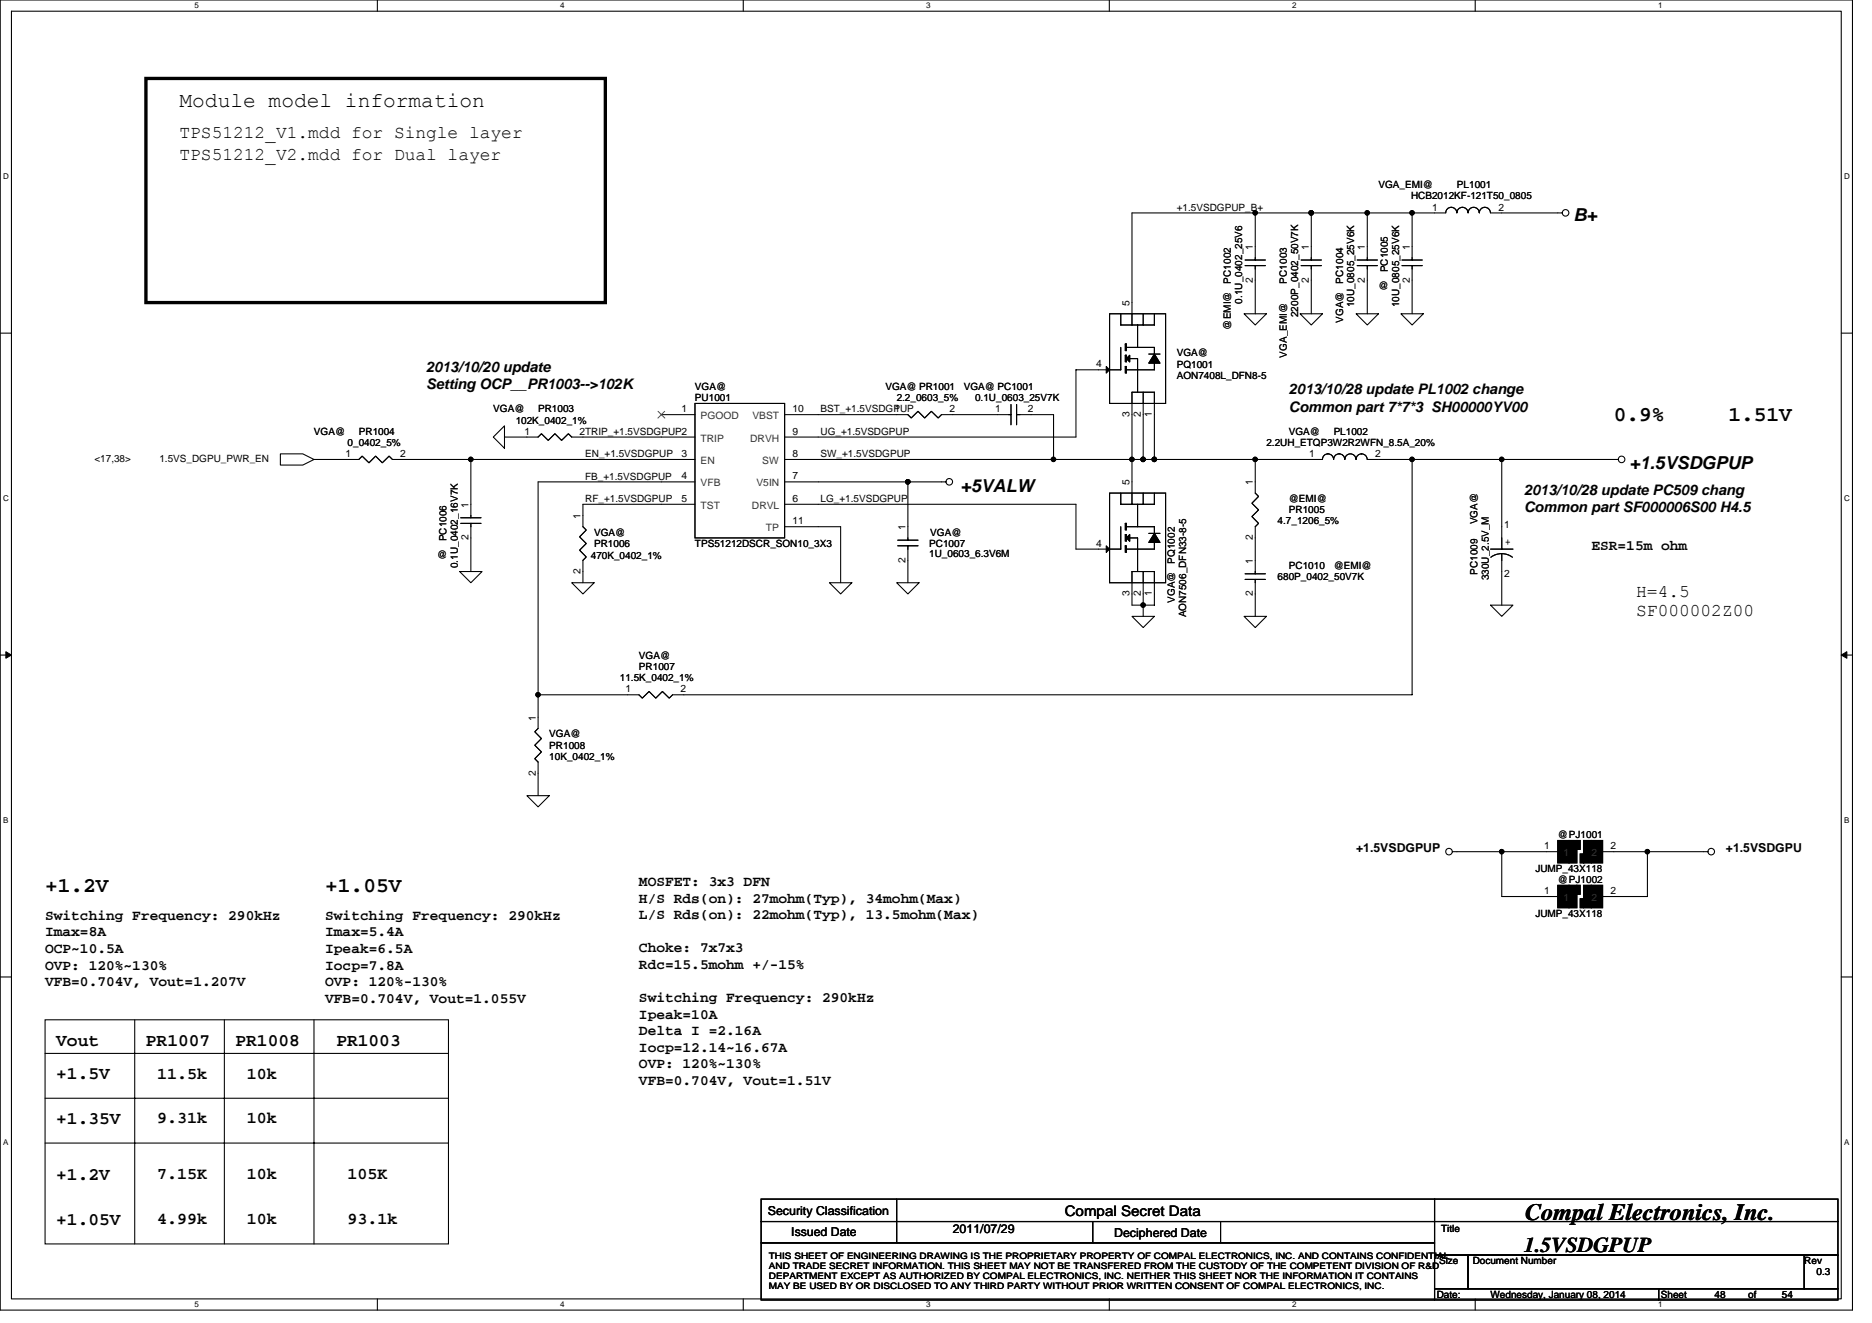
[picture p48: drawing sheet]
<svg xmlns="http://www.w3.org/2000/svg" width="297mm" height="210mm" viewBox="0 0 297 210" stroke-linecap="round" stroke-linejoin="round" font-family="sans-serif">
<defs><g id="words">
<text font-size="3.7" x="242" y="193.6">Compal Electronics, Inc.</text>
<g font-size="3.4">
<text x="28.5" y="16.9">Module model information</text>
<text x="256.1" y="66.8">0.9%</text>
<text x="274.2" y="66.8">1.51V</text>
<text x="7.1" y="141.5">+1.2V</text>
<text x="51.6" y="141.5">+1.05V</text>
<text x="241.8" y="198.6">1.5VSDGPUP</text>
</g>
<g font-size="2.8">
<text x="28.5" y="21.8">TPS51212_V1.mdd for Single layer</text>
<text x="28.5" y="25.4">TPS51212_V2.mdd for Dual layer</text>
<text x="249.7" y="35.1">B+</text>
<text x="152.4" y="78">+5VALW</text>
<text x="258.6" y="74.4">+1.5VSDGPUP</text>
<text x="259.6" y="94.7">H=4.5</text>
<text x="259.6" y="97.8">SF000002Z00</text>
<text x="8.9" y="165.9">Vout</text>
<text x="23.2" y="165.9">PR1007</text>
<text x="37.4" y="165.9">PR1008</text>
<text x="53.4" y="165.9">PR1003</text>
<text x="8.9" y="171.3">+1.5V</text>
<text x="8.9" y="178.4">+1.35V</text>
<text x="8.9" y="187.3">+1.2V</text>
<text x="8.9" y="194.4">+1.05V</text>
</g>
<g font-size="2.6">
<text x="24.9" y="171.1">11.5k</text>
<text x="39.2" y="171.1">10k</text>
<text x="24.9" y="178.2">9.31k</text>
<text x="39.2" y="178.2">10k</text>
<text x="24.9" y="187.1">7.15K</text>
<text x="39.2" y="187.1">10k</text>
<text x="55.2" y="187.1">105K</text>
<text x="24.9" y="194.2">4.99k</text>
<text x="39.2" y="194.2">10k</text>
<text x="55.2" y="194.2">93.1k</text>
</g>
<g font-size="2.3">
<text x="67.6" y="59">2013/10/20 update</text>
<text x="67.6" y="61.7">Setting OCP__PR1003--&gt;102K</text>
<text x="204.5" y="62.6">2013/10/28 update PL1002 change</text>
<text x="204.5" y="65.3">Common part 7*7*3 SH00000YV00</text>
<text x="241.8" y="78.6">2013/10/28 update PC509 chang</text>
<text x="241.8" y="81.3">Common part SF000006S00 H4.5</text>
<text x="252.5" y="87.3">ESR=15m ohm</text>
<text x="101.4" y="140.6">MOSFET: 3x3 DFN</text>
<text x="101.4" y="143.2">H/S Rds(on): 27mohm(Typ), 34mohm(Max)</text>
<text x="7.2" y="145.9">Switching Frequency: 290kHz</text>
<text x="7.2" y="148.6">Imax=8A</text>
<text x="51.6" y="145.9">Switching Frequency: 290kHz</text>
<text x="51.6" y="148.6">Imax=5.4A</text>
<text x="101.4" y="145.9">L/S Rds(on): 22mohm(Typ), 13.5mohm(Max)</text>
<text x="7.2" y="151.2">OCP~10.5A</text>
<text x="7.2" y="153.8">OVP: 120%~130%</text>
<text x="51.6" y="151.2">Ipeak=6.5A</text>
<text x="51.6" y="153.8">Iocp=7.8A</text>
<text x="101.4" y="151.1">Choke: 7x7x3</text>
<text x="101.4" y="153.7">Rdc=15.5mohm +/-15%</text>
<text x="7.2" y="156.4">VFB=0.704V, Vout=1.207V</text>
<text x="51.6" y="156.4">OVP: 120%-130%</text>
<text x="51.6" y="159.1">VFB=0.704V, Vout=1.055V</text>
<text x="101.4" y="159">Switching Frequency: 290kHz</text>
<text x="101.4" y="161.6">Ipeak=10A</text>
<text x="101.4" y="164.2">Delta I =2.16A</text>
<text x="101.4" y="166.9">Iocp=12.14~16.67A</text>
<text x="101.4" y="169.5">OVP: 120%~130%</text>
<text x="101.4" y="172.1">VFB=0.704V, Vout=1.51V</text>
<text x="168.9" y="192.8">Compal Secret Data</text>
</g>
<g font-size="1.9">
<text x="215.2" y="135.2">+1.5VSDGPUP</text>
<text x="273.9" y="135.2">+1.5VSDGPU</text>
<text x="121.8" y="192.7">Security Classification</text>
<text x="125.6" y="196.1">Issued Date</text>
<text x="151.2" y="195.6">2011/07/29</text>
<text x="176.8" y="196.3">Deciphered Date</text>
</g>
<g font-size="1.6">
<text x="218.7" y="29.9">VGA_EMI@</text>
<text x="231.2" y="29.9">PL1001</text>
<text x="186.7" y="33.4">+1.5VSDGPUP_B+</text>
<text x="223.9" y="31.6">HCB2012KF-121T50_0805</text>
<text x="227.3" y="33.4">1</text>
<text x="237.8" y="33.4">2</text>
<text x="198.8" y="39.6" transform="rotate(-90 198.8 39.6)">1</text>
<text x="207.7" y="39.6" transform="rotate(-90 207.7 39.6)">1</text>
<text x="216.6" y="39.6" transform="rotate(-90 216.6 39.6)">1</text>
<text x="223.7" y="39.6" transform="rotate(-90 223.7 39.6)">1</text>
<text x="195.3" y="45" transform="rotate(-90 195.3 45)">PC1002</text>
<text x="198.8" y="44.8" transform="rotate(-90 198.8 44.8)">2</text>
<text x="204.2" y="45" transform="rotate(-90 204.2 45)">PC1003</text>
<text x="207.7" y="44.8" transform="rotate(-90 207.7 44.8)">2</text>
<text x="213.1" y="45" transform="rotate(-90 213.1 45)">PC1004</text>
<text x="216.6" y="44.8" transform="rotate(-90 216.6 44.8)">2</text>
<text x="218.7" y="45.9">@</text>
<text x="220.2" y="43.2" transform="rotate(-90 220.2 43.2)">PC1005</text>
<text x="223.7" y="44.8" transform="rotate(-90 223.7 44.8)">2</text>
<text x="179.2" y="48.5" transform="rotate(-90 179.2 48.5)">5</text>
<text x="195.3" y="52.3" transform="rotate(-90 195.3 52.3)">@EMI@</text>
<text x="197.1" y="48.2" transform="rotate(-90 197.1 48.2)">0.1U_0402_25V6</text>
<text x="206" y="50.3" transform="rotate(-90 206 50.3)">2200P_0402_50V7K</text>
<text x="213.1" y="51.2" transform="rotate(-90 213.1 51.2)">VGA@</text>
<text x="214.9" y="48.7" transform="rotate(-90 214.9 48.7)">10U_0805_25V6K</text>
<text x="222" y="48.7" transform="rotate(-90 222 48.7)">10U_0805_25V6K</text>
<text x="173.9" y="58.3">4</text>
<text x="186.7" y="58.3">PQ1001</text>
<text x="186.7" y="56.5">VGA@</text>
<text x="204.2" y="56.7" transform="rotate(-90 204.2 56.7)">VGA_EMI@</text>
<text x="78.3" y="65.4">VGA@</text>
<text x="85.4" y="65.4">PR1003</text>
<text x="108.1" y="65.4">1</text>
<text x="110.3" y="63.6">PU1001</text>
<text x="110.3" y="61.9">VGA@</text>
<text x="125.7" y="65.4">10</text>
<text x="130.2" y="65.4">BST_+1.5VSDGPUP</text>
<text x="140.5" y="61.9">VGA@ PR1001</text>
<text x="141.9" y="65.4">1</text>
<text x="142.3" y="63.6">2.2_0603_5%</text>
<text x="150.6" y="65.4">2</text>
<text x="152.9" y="61.9">VGA@ PC1001</text>
<text x="154.7" y="63.6">0.1U_0603_25V7K</text>
<text x="157.9" y="65.4">1</text>
<text x="163.1" y="65.4">2</text>
<text x="186.7" y="60.1">AON7408L_DFN8-5</text>
<text x="49.8" y="69">VGA@</text>
<text x="55.2" y="70.8">0_0402_5%</text>
<text x="56.9" y="69">PR1004</text>
<text x="81.8" y="67.2">102K_0402_1%</text>
<text x="83.2" y="69">1</text>
<text x="92" y="69">2TRIP_+1.5VSDGPUP2</text>
<text x="125.7" y="69">9</text>
<text x="130.2" y="69">UG_+1.5VSDGPUP</text>
<text x="179.2" y="66.2" transform="rotate(-90 179.2 66.2)">3</text>
<text x="181" y="66.2" transform="rotate(-90 181 66.2)">2</text>
<text x="182.8" y="66.2" transform="rotate(-90 182.8 66.2)">1</text>
<text x="201" y="70.8">2.2UH_ETQP3W2R2WFN_8.5A_20%</text>
<text x="204.5" y="69">VGA@</text>
<text x="211.6" y="69">PL1002</text>
<text x="15" y="73.3">&lt;17,38&gt;</text>
<text x="25.3" y="73.3">1.5VS_DGPU_PWR_EN</text>
<text x="54.8" y="72.5">1</text>
<text x="63.5" y="72.5">2</text>
<text x="92.9" y="72.5">EN_+1.5VSDGPUP</text>
<text x="92.9" y="76.1">FB_+1.5VSDGPUP</text>
<text x="108.1" y="72.5">3</text>
<text x="108.1" y="76.1">4</text>
<text x="125.7" y="76.1">7</text>
<text x="125.7" y="72.5">8</text>
<text x="130.2" y="72.5">SW_+1.5VSDGPUP</text>
<text x="179.2" y="77" transform="rotate(-90 179.2 77)">5</text>
<text x="198.8" y="77" transform="rotate(-90 198.8 77)">1</text>
<text x="207.7" y="72.5">1</text>
<text x="218.2" y="72.5">2</text>
<text x="74.3" y="80.5" transform="rotate(-90 74.3 80.5)">1</text>
<text x="92.1" y="82.3" transform="rotate(-90 92.1 82.3)">1</text>
<text x="92.9" y="79.7">RF_+1.5VSDGPUP</text>
<text x="108.1" y="79.6">5</text>
<text x="125.7" y="79.6">6</text>
<text x="125.7" y="83.2">11</text>
<text x="130.2" y="79.7">LG_+1.5VSDGPUP</text>
<text x="202.7" y="83.2">4.7_1206_5%</text>
<text x="204.5" y="81.4">PR1005</text>
<text x="204.5" y="79.7">@EMI@</text>
<text x="234.4" y="83.2" transform="rotate(-90 234.4 83.2)">VGA@</text>
<text x="238.7" y="83.8">1</text>
<text x="69.4" y="88.5">@</text>
<text x="70.9" y="85.9" transform="rotate(-90 70.9 85.9)">PC1006</text>
<text x="74.3" y="85.7" transform="rotate(-90 74.3 85.7)">2</text>
<text x="93.7" y="88.7">470K_0402_1%</text>
<text x="94.3" y="86.8">PR1006</text>
<text x="94.3" y="85">VGA@</text>
<text x="110.3" y="86.8">TPS51212DSCR_SON10_3X3</text>
<text x="143.7" y="89.3" transform="rotate(-90 143.7 89.3)">2</text>
<text x="143.7" y="84.1" transform="rotate(-90 143.7 84.1)">1</text>
<text x="147.4" y="86.8">PC1007</text>
<text x="147.4" y="88.4">1U_0603_6.3V6M</text>
<text x="147.6" y="85">VGA@</text>
<text x="173.9" y="86.7">4</text>
<text x="186.4" y="89.4" transform="rotate(-90 186.4 89.4)">PQ1002</text>
<text x="198.8" y="89.4" transform="rotate(-90 198.8 89.4)">1</text>
<text x="198.8" y="85.7" transform="rotate(-90 198.8 85.7)">2</text>
<text x="238.8" y="86.4">+</text>
<text x="72.6" y="90.1" transform="rotate(-90 72.6 90.1)">0.1U_0402_16V7K</text>
<text x="92.1" y="91.1" transform="rotate(-90 92.1 91.1)">2</text>
<text x="179.2" y="94.6" transform="rotate(-90 179.2 94.6)">3</text>
<text x="181" y="94.6" transform="rotate(-90 181 94.6)">2</text>
<text x="182.8" y="94.6" transform="rotate(-90 182.8 94.6)">1</text>
<text x="186.4" y="95.7" transform="rotate(-90 186.4 95.7)">VGA@</text>
<text x="198.8" y="94.6" transform="rotate(-90 198.8 94.6)">2</text>
<text x="202.7" y="92.1">680P_0402_50V7K</text>
<text x="204.5" y="90.3">PC1010</text>
<text x="211.6" y="90.3">@EMI@</text>
<text x="234.4" y="91.2" transform="rotate(-90 234.4 91.2)">PC1009</text>
<text x="236.2" y="92.1" transform="rotate(-90 236.2 92.1)">330U_2.5V_M</text>
<text x="238.7" y="91.6">2</text>
<text x="188.2" y="98" transform="rotate(-90 188.2 98)">AON7506_DFN33-8-5</text>
<text x="101.4" y="106.3">PR1007</text>
<text x="101.4" y="104.5">VGA@</text>
<text x="98.4" y="108.1">11.5K_0402_1%</text>
<text x="99.2" y="109.9">1</text>
<text x="108" y="109.9">2</text>
<text x="85" y="114.3" transform="rotate(-90 85 114.3)">1</text>
<text x="87.2" y="118.8">PR1008</text>
<text x="87.2" y="117">VGA@</text>
<text x="85" y="123.1" transform="rotate(-90 85 123.1)">2</text>
<text x="87.2" y="120.5">10K_0402_1%</text>
<text x="245" y="134.7">1</text>
<text x="247.2" y="133">@PJ1001</text>
<text x="255.5" y="134.7">2</text>
<text x="243.6" y="138.3">JUMP_43X118</text>
<text x="245" y="141.9">1</text>
<text x="247.2" y="140.1">@PJ1002</text>
<text x="255.5" y="141.9">2</text>
<text x="243.6" y="145.4">JUMP_43X118</text>
<text x="228.7" y="195.4">Title</text>
<text x="228.3" y="200.6">Size</text>
<text x="233.7" y="200.6">Document Number</text>
<text x="286.3" y="200.6">Rev</text>
<text x="288.2" y="202.3">0.3</text>
<text x="228" y="205.9">Date:</text>
<text x="236.5" y="205.9">Wednesday, January 08, 2014</text>
<text x="263.5" y="205.9">Sheet</text>
<text x="272.1" y="205.9">48</text>
<text x="277.4" y="205.9">of</text>
<text x="282.7" y="205.9">54</text>
</g>
<g font-size="1.6" fill="#333">
<text x="111.2" y="70.1">TRIP</text>
<text x="111.2" y="66.5">PGOOD</text>
<text x="119" y="70.1">DRVH</text>
<text x="119.4" y="66.5">VBST</text>
<text x="111.2" y="73.6">EN</text>
<text x="111.2" y="77.2">VFB</text>
<text x="120" y="77.2">V5IN</text>
<text x="120.9" y="73.6">SW</text>
<text x="111.2" y="80.7">TST</text>
<text x="119.3" y="80.7">DRVL</text>
<text x="121.5" y="84.3">TP</text>
<text x="248.1" y="135.8">1</text>
<text x="252.5" y="135.8">2</text>
<text x="248.1" y="143">1</text>
<text x="252.5" y="143">2</text>
</g>
<g font-size="1.4">
<text x="122" y="199.7">THIS SHEET OF ENGINEERING DRAWING IS THE PROPRIETARY PROPERTY OF COMPAL ELECTRONICS, INC. AND CONTAINS CONFIDENTIAL</text>
<text x="122" y="201.3">AND TRADE SECRET INFORMATION. THIS SHEET MAY NOT BE TRANSFERED FROM THE CUSTODY OF THE COMPETENT DIVISION OF R&amp;D</text>
<text x="122" y="202.9">DEPARTMENT EXCEPT AS AUTHORIZED BY COMPAL ELECTRONICS, INC. NEITHER THIS SHEET NOR THE INFORMATION IT CONTAINS</text>
<text x="122" y="204.6">MAY BE USED BY OR DISCLOSED TO ANY THIRD PARTY WITHOUT PRIOR WRITTEN CONSENT OF COMPAL ELECTRONICS, INC.</text>
</g>
<g font-size="1.3">
<text x="30.8" y="1.3">5</text>
<text x="88.9" y="1.3">4</text>
<text x="147" y="1.3">3</text>
<text x="205" y="1.3">2</text>
<text x="263.1" y="1.3">1</text>
<text x=".5" y="28.4">D</text>
<text x="292.6" y="28.4">D</text>
<text x=".5" y="79.5">C</text>
<text x="292.6" y="79.5">C</text>
<text x=".5" y="130.6">B</text>
<text x="292.6" y="130.6">B</text>
<text x=".5" y="181.7">A</text>
<text x="292.6" y="181.7">A</text>
<text x="30.8" y="207.4">5</text>
<text x="88.9" y="207.4">4</text>
<text x="147" y="207.4">3</text>
<text x="205" y="207.4">2</text>
<text x="263.1" y="207.4">1</text>
</g>
</g></defs>
<path d="M0 0h293.9v207.9h-293.9zM1.8 1.8h290.4v204.3h-290.4z" fill="none" stroke="#000" stroke-width=".17"/>
<g fill="#fff">
<path d="M30.8 .2h.7v1.4h-.7z"/>
<path d="M30.8 206.3h.7v1.4h-.7z"/>
</g>
<path d="M59.9 0v1.8M59.9 206.1v1.8" fill="none" stroke="#000" stroke-width=".17"/>
<g fill="#fff">
<path d="M88.9 .2h.7v1.4h-.7z"/>
<path d="M88.9 206.3h.7v1.4h-.7z"/>
</g>
<path d="M117.9 0v1.8M117.9 206.1v1.8" fill="none" stroke="#000" stroke-width=".17"/>
<g fill="#fff">
<path d="M147 .2h.7v1.4h-.7z"/>
<path d="M147 206.3h.7v1.4h-.7z"/>
</g>
<path d="M176 0v1.8M176 206.1v1.8" fill="none" stroke="#000" stroke-width=".17"/>
<g fill="#fff">
<path d="M205 .2h.7v1.4h-.7z"/>
<path d="M205 206.3h.7v1.4h-.7z"/>
</g>
<path d="M234.1 0v1.8M234.1 206.1v1.8" fill="none" stroke="#000" stroke-width=".17"/>
<g fill="#fff">
<path d="M263.1 .2h.7v1.4h-.7z"/>
<path d="M263.1 206.3h.7v1.4h-.7z"/>
<path d="M.5 27.3h.9v1.4h-.9z"/>
<path d="M292.6 27.3h.9v1.4h-.9z"/>
<path d="M.5 78.4h.9v1.4h-.9z"/>
<path d="M292.6 78.4h.9v1.4h-.9z"/>
</g>
<path d="M0 52.9h1.8M292.2 52.9h1.7" fill="none" stroke="#000" stroke-width=".17"/>
<g fill="#fff">
<path d="M.5 129.5h.8v1.4h-.8z"/>
<path d="M292.6 129.5h.9v1.4h-.9z"/>
</g>
<path d="M0 103.9h1.8M292.2 103.9h1.7" fill="none" stroke="#000" stroke-width=".17"/>
<path d="M.9 103.4l.9 .5-.9 .5zM292.2 103.9l.8-.5v1z" fill="#000" stroke="#000" stroke-width=".16"/>
<g fill="#fff">
<path d="M.5 180.5h.8v1.4h-.8z"/>
<path d="M292.6 180.5h.9v1.4h-.9z"/>
</g>
<g fill="none" stroke="#000" stroke-width=".17">
<path d="M199.2 33.8v7.5M208.1 33.8v7.5M217 33.8v7.5M224.1 33.8v7.5M229.4 33.8a.88 .88 0 0 1 .9-.9 .88 .88 0 0 1 .9 .9M229.4 33.8h-49.8v17.8M231.2 33.8a.88 .88 0 0 1 .9-.9 .88 .88 0 0 1 .8 .9M233 33.8a.89 .89 0 0 1 .8-.9 .89 .89 0 0 1 .9 .9 .88 .88 0 0 1 .9-.9 .88 .88 0 0 1 .9 .9M236.5 33.8h11.4M176.1 49.8h8.9v14.2h-8.9zM177.8 55.1v3.6h-7.1v10.6h-46.2M177.8 49.8v1.8h5.4v-1.8"/>
<path d="M178.6 59.2v-1.1h.1v1.1M178.6 55.6v-1h.1v1M178.6 57.4v-1h.1v1M178.7 55.1h4.5v1.1M179.3 56.9h1.2v5.3M180.5 51.6v3.5M181.4 49.8v1.8M182.3 56.2h1.8M183.2 57.6v1.1h-4.5M197.4 49.8h3.6l-1.8 1.8zM197.6 42.1h3.2M197.6 41.3h3.2"/>
<path d="M199.2 42.1v7.7M206.3 49.8h3.5l-1.7 1.8zM206.5 42.1h3.2M206.5 41.3h3.2M208.1 42.1v7.7M215.2 49.8h3.5l-1.7 1.8zM215.3 42.1h3.3M215.3 41.3h3.3M217 42.1v7.7M222.3 49.8h3.5l-1.7 1.8zM222.5 42.1h3.2M222.5 41.3h3.2"/>
<path d="M224.1 42.1v7.7M44.5 72h3.5l1.8 .9-1.8 .9h-3.5zM49.8 72.9h7.1l.6-.5 1 1 1.1-1 1.1 1 1-1 .6 .5h48M74.7 72.9v9.2M78.3 69.3l1.7-1.7v3.5zM80 69.3h5.4l.5-.5 1.1 1.1 1.1-1.1 1 1.1 1.1-1.1 .5 .5h19.6M104.9 65.8h5.4M110.3 64h14.2v21.3h-14.2zM110.3 76.5h-24.9v39.1l-.5 .5 1 1.1-1 1 1 1.1-1 1.1 .5 .5v5.3M124.5 76.5h19.6v9.2M124.5 65.8h19.6l.5 .5 1.1-1 1 1 1.1-1 1.1 1 .5-.5h11M124.5 72.9h85.3"/>
<path d="M150.1 76.5h-6M160.4 64.2v3.2M161.3 65.8h5.9v7.1M161.3 64.2v3.2M176.1 78.2h8.9v14.3h-8.9zM177.8 78.2v1.8h5.4v-1.8M181.4 62.2v10.7M181.4 78.2v1.8M183.2 72.9v-10.7h-3.6v17.8M199.2 72.9v5.3l.5 .6-1.1 1 1.1 1.1-1.1 1.1 1.1 1-.5 .6v7.4M209.8 72.9a.88 .88 0 0 1 .9-.9 .88 .88 0 0 1 .9 .9M211.6 72.9a.88 .88 0 0 1 .9-.9 .88 .88 0 0 1 .9 .9"/>
<path d="M213.4 72.9a.89 .89 0 0 1 .9-.9 .89 .89 0 0 1 .9 .9 .88 .88 0 0 1 .9-.9 .88 .88 0 0 1 .8 .9M217 72.9h7.1M224.1 72.9v37.3h-117.4l-.5 .6-1.1-1.1-1 1.1-1.1-1.1-1.1 1.1-.5-.6h-16M224.1 72.9h14.2v14.2M256.8 72.9h-18.5M72.9 90.7h3.6l-1.8 1.8zM73.1 83h3.2M73.1 82.1h3.2M74.7 83v7.7M90.7 92.5h3.6l-1.8 1.7zM110.3 80h-17.8v3.6l.5 .5-1 1.1 1 1-1 1.1 1 1.1-.5 .5v3.6M124.5 80h46.2v7.1h7.1v-3.5"/>
<path d="M124.5 83.6h8.9v8.9M131.6 92.5h3.6l-1.8 1.7zM142.3 92.5h3.5l-1.7 1.7zM142.4 86.6h3.3M142.4 85.7h3.3M144.1 86.6v5.9M178.6 87.7v-1.1h.1v1.1M178.6 84.1v-1.1h.1v1.1M178.6 85.9v-1.1h.1v1.1M178.7 83.6h4.5v1.7M179.3 85.3h1.2v5.4M179.6 97.8h3.6l-1.8 1.8z"/>
<path d="M179.6 90.7h3.6v5.3h-3.6zM180.5 80v3.6M181.4 90.7v7.1M182.3 84.6h1.8M183.2 86.1v1h-4.5M197.4 97.8h3.6l-1.8 1.8zM197.6 91.9h3.2M197.6 91h3.2M199.2 91.9v5.9M236.5 96h3.6l-1.8 1.8zM236.5 87.1h3.6M236.6 88.4a2.86 2.86 0 0 1 3.4 0"/>
<path d="M238.3 87.8v8.2M83.6 126.2h3.6l-1.8 1.8zM230.5 135.1h16.7M238.3 135.1v7.1h8.9M254.3 135.1h16.7M261.4 135.1v7.1h-7.1M0 155h1.8M292.2 155h1.7M7.2 161.8h64v35.6h-64zM7.2 167.1h64M7.2 174.2h64M21.4 161.8v35.6"/>
<path d="M35.6 161.8v35.6M49.8 161.8v35.6M7.2 181.4h64M120.8 190.2h106.8v3.6h-106.8zM120.8 193.8h106.8v3.4h-106.8zM120.8 197.2h106.8v9h-106.8zM142.3 190.2v7M173.4 193.8v3.4M193.7 193.8v3.4M227.6 190.2h64v3.6h-64zM227.6 193.8h64v5.3h-64zM227.6 199.1h5.4v5.4h-5.4z"/>
<path d="M233 199.1h53.3v5.4h-53.3zM286.3 199.1h5.3v5.4h-5.3zM227.6 204.5h35.6v1.7h-35.6zM263.2 204.5h28.4v1.7h-28.4z"/>
<circle cx="248.4" cy="33.8" r=".52"/>
<circle cx="150.6" cy="76.4" r=".52"/>
<circle cx="257.3" cy="72.9" r=".52"/>
<circle cx="229.9" cy="135.1" r=".52"/>
<circle cx="271.5" cy="135.1" r=".52"/>
</g>
<path d="M23.2 12.4h72.9v35.6h-72.9z" fill="none" stroke="#000" stroke-width=".53"/>
<g fill="#000" stroke="#000" stroke-width=".17">
<path d="M175.5 58.1l.6 .6-.6 .5zM178.7 56.9l.6-.5v1zM183.2 56.2l.9 1.4h-1.8zM175.5 86.6l.6 .5-.6 .6zM178.7 85.3l.6-.5v1.1zM183.2 84.6l.9 1.5h-1.8z"/>
<path d="M247.2 133.3h1.8v3.6h-1.8z" fill-rule="evenodd"/>
<path d="M247.2 133.3h1.8v3.6h-1.8z" fill-rule="evenodd"/>
<path d="M249 133.3h1.2v3.6h-1.2z" fill-rule="evenodd"/>
<path d="M249 133.3h1.2v3.6h-1.2z" fill-rule="evenodd"/>
<path d="M250.2 133.3h.5v1.5h-.5z" fill-rule="evenodd"/>
<path d="M250.2 133.3h.5v1.5h-.5z" fill-rule="evenodd"/>
<path d="M250.7 135.5h.6v1.4h-.6z" fill-rule="evenodd"/>
<path d="M250.7 135.5h.6v1.4h-.6z" fill-rule="evenodd"/>
<path d="M251.3 133.3h1.2v3.6h-1.2z" fill-rule="evenodd"/>
<path d="M251.3 133.3h1.2v3.6h-1.2z" fill-rule="evenodd"/>
<path d="M252.5 133.3h1.8v3.6h-1.8z" fill-rule="evenodd"/>
<path d="M252.5 133.3h1.8v3.6h-1.8z" fill-rule="evenodd"/>
<path d="M247.2 140.5h1.8v3.5h-1.8z" fill-rule="evenodd"/>
<path d="M247.2 140.5h1.8v3.5h-1.8z" fill-rule="evenodd"/>
<path d="M249 140.5h1.2v3.5h-1.2z" fill-rule="evenodd"/>
<path d="M249 140.5h1.2v3.5h-1.2z" fill-rule="evenodd"/>
<path d="M250.2 140.5h.5v1.4h-.5z" fill-rule="evenodd"/>
<path d="M250.2 140.5h.5v1.4h-.5z" fill-rule="evenodd"/>
<path d="M250.7 142.6h.6v1.4h-.6z" fill-rule="evenodd"/>
<path d="M250.7 142.6h.6v1.4h-.6z" fill-rule="evenodd"/>
<path d="M251.3 140.5h1.2v3.5h-1.2z" fill-rule="evenodd"/>
<path d="M251.3 140.5h1.2v3.5h-1.2z" fill-rule="evenodd"/>
<path d="M252.5 140.5h1.8v3.5h-1.8z" fill-rule="evenodd"/>
<path d="M252.5 140.5h1.8v3.5h-1.8z" fill-rule="evenodd"/>
<circle cx="199.2" cy="33.8" r=".35"/>
<circle cx="208.1" cy="33.8" r=".35"/>
<circle cx="216.9" cy="33.8" r=".35"/>
<circle cx="224.1" cy="33.8" r=".35"/>
<circle cx="74.7" cy="72.9" r=".35"/>
<circle cx="144" cy="76.4" r=".35"/>
<circle cx="167.2" cy="72.9" r=".35"/>
<circle cx="179.6" cy="72.9" r=".35"/>
<circle cx="181.4" cy="72.9" r=".35"/>
<circle cx="183.2" cy="72.9" r=".35"/>
<circle cx="199.2" cy="72.9" r=".35"/>
<circle cx="224.1" cy="72.9" r=".35"/>
<circle cx="238.3" cy="72.9" r=".35"/>
<circle cx="181.4" cy="96" r=".35"/>
<circle cx="85.4" cy="110.2" r=".35"/>
<circle cx="238.3" cy="135.1" r=".35"/>
<circle cx="261.4" cy="135.1" r=".35"/>
</g>
<path d="M104.4 65.3l1.1 1M105.5 65.3l-1.1 1" fill="none" stroke="#4c4c4c" stroke-width=".16"/>
<use href="#words"/>
</svg>
